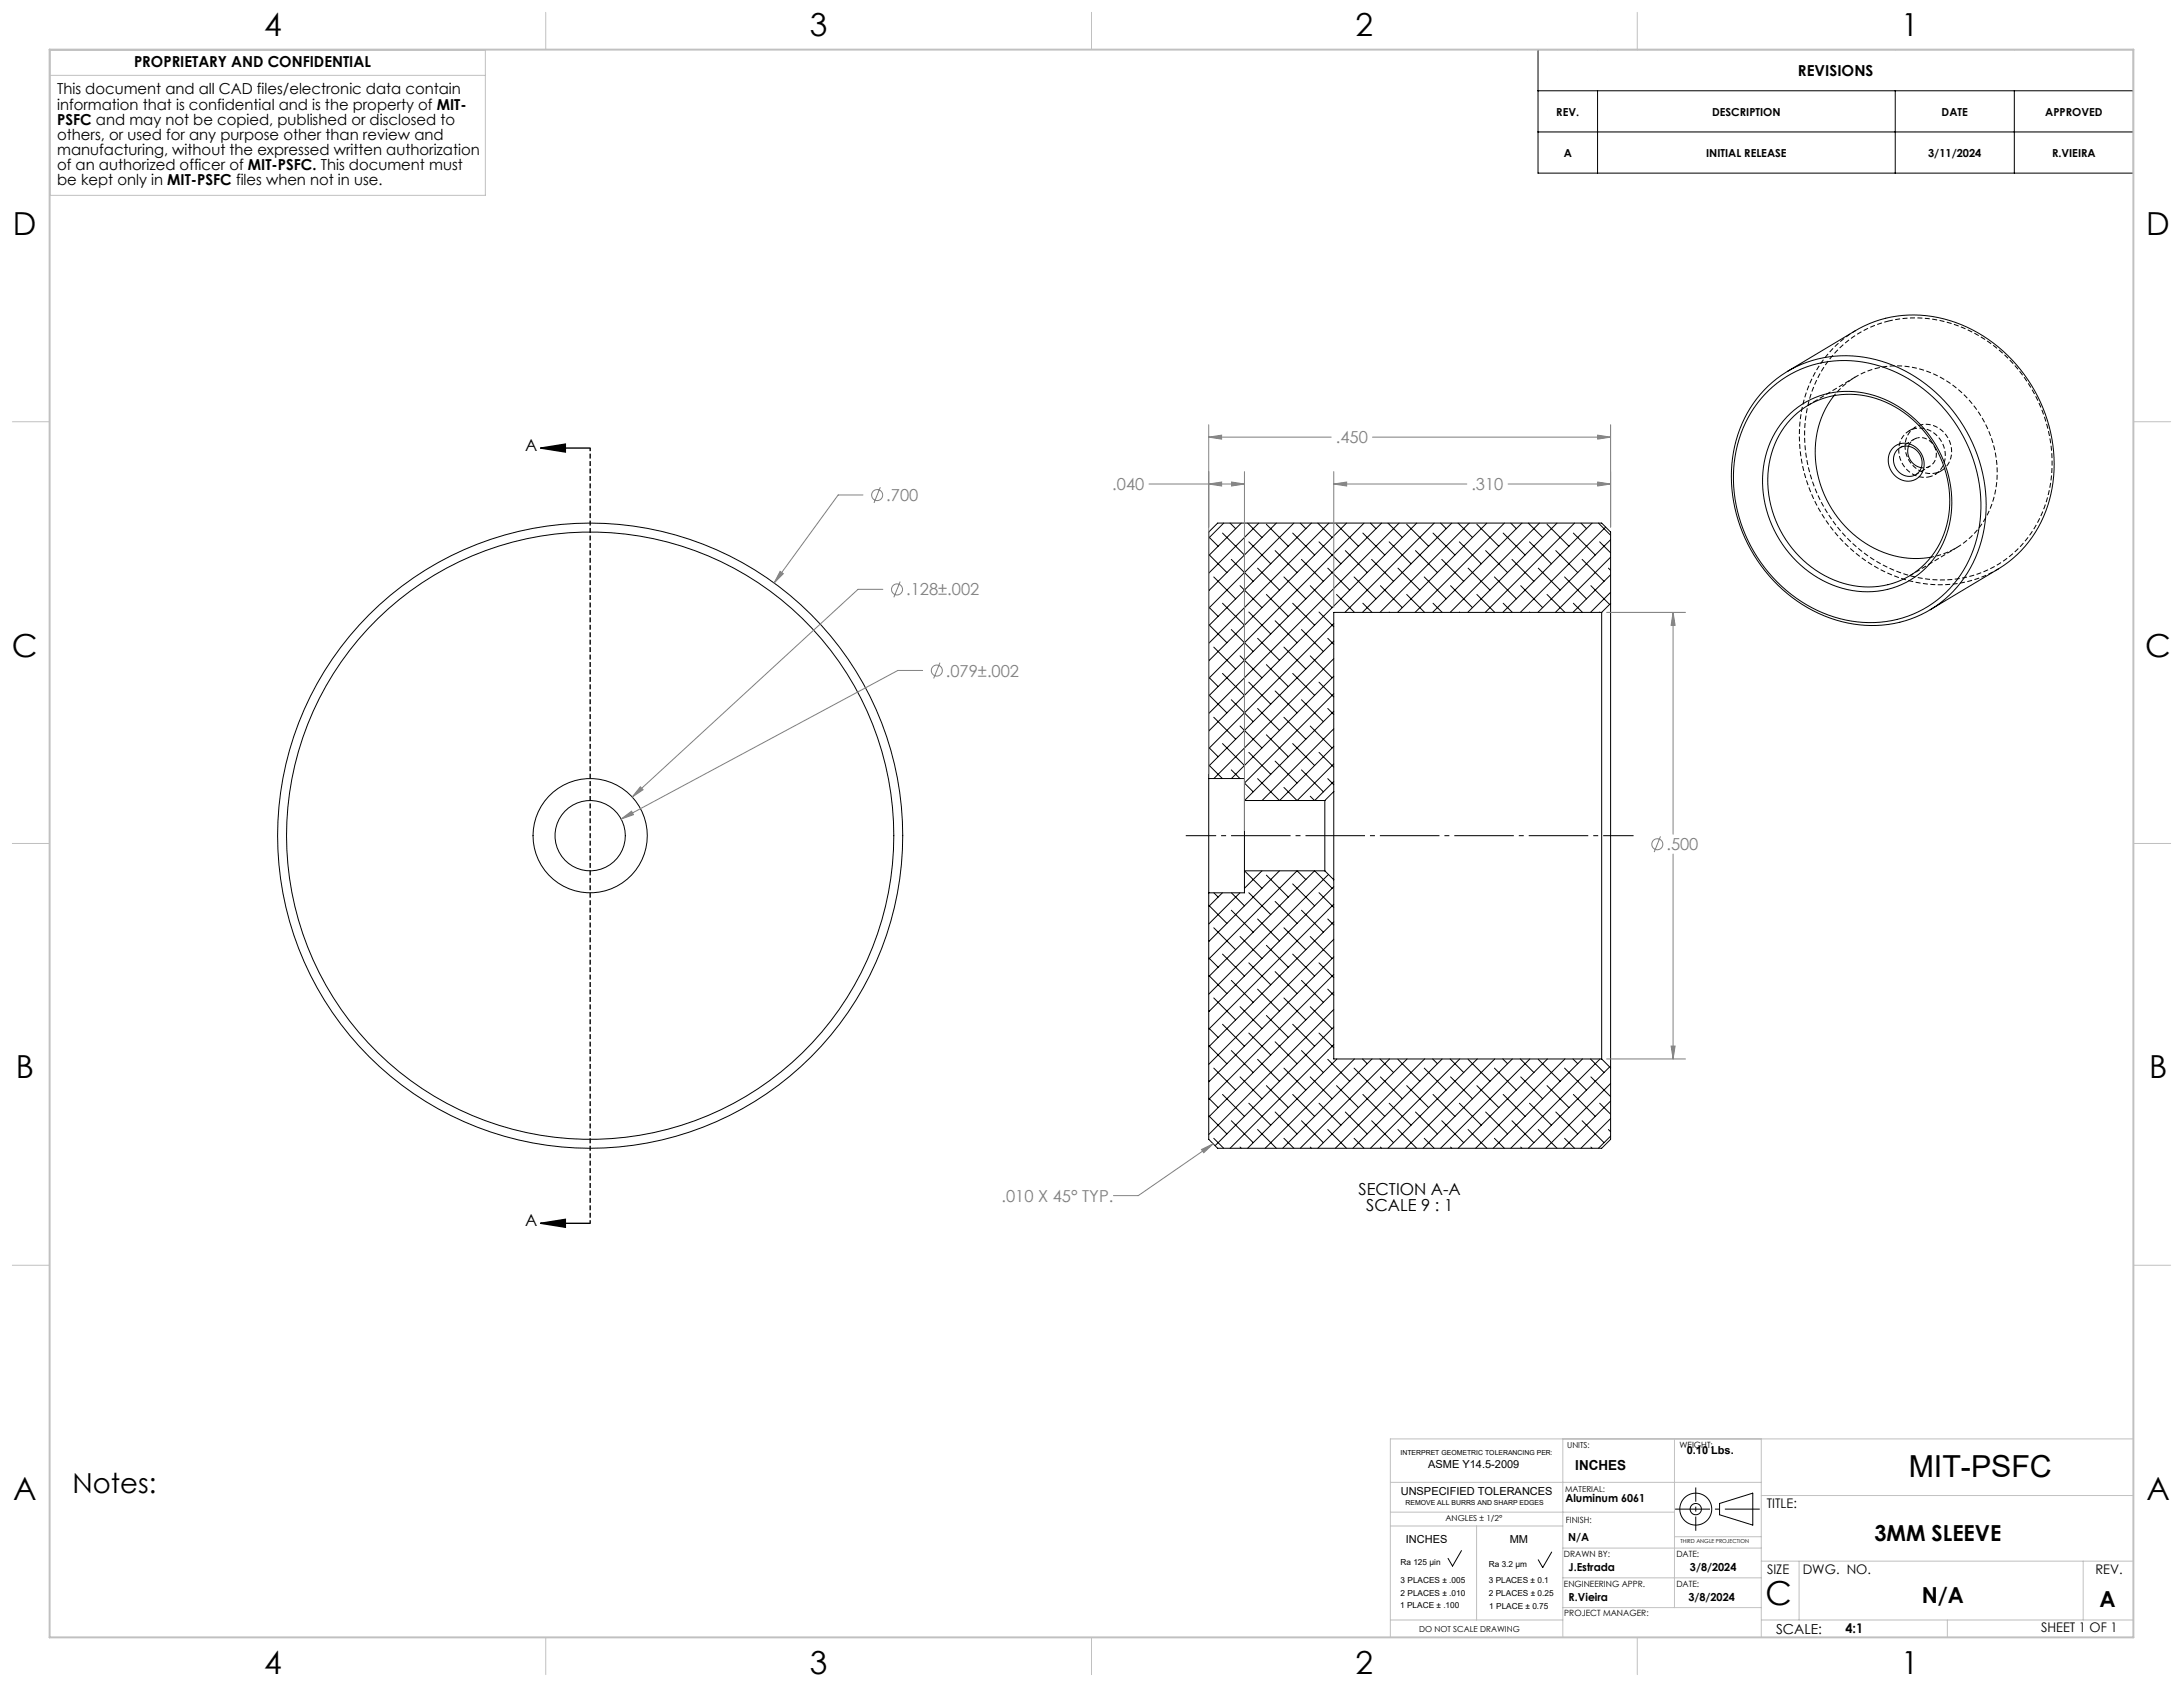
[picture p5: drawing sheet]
<svg xmlns="http://www.w3.org/2000/svg" width="559mm" height="432mm" viewBox="0 0 559 432" stroke-linecap="round" stroke-linejoin="round" font-family="sans-serif">
<defs><g id="words">
<text font-size="8.5" x="452" y="410.7">C</text>
<g font-size="8.1">
<text x="67.6" y="9.3">4</text>
<text x="207.3" y="9.3">3</text>
<text x="347" y="9.3">2</text>
<text x="486.7" y="9.3">1</text>
<text x="3.3" y="60.1">D</text>
<text x="549.4" y="60.1">D</text>
<text x="3" y="168">C</text>
<text x="549.1" y="168">C</text>
<text x="4" y="276">B</text>
<text x="550.1" y="276">B</text>
<text x="3.3" y="383.9">A</text>
<text x="549.4" y="383.9">A</text>
<text x="67.6" y="428.4">4</text>
<text x="207.3" y="428.4">3</text>
<text x="347" y="428.4">2</text>
<text x="486.7" y="428.4">1</text>
</g>
<text font-size="7.8" x="488.6" y="378.1">MIT-PSFC</text>
<text font-size="7.1" fill="#010000" x="18.5" y="382.1">Notes:</text>
<g font-size="5.6">
<text x="479.8" y="394.4">3MM SLEEVE</text>
<text x="491.9" y="410.3">N/A</text>
<text x="537.4" y="411.4">A</text>
</g>
<g font-size="4.2" fill="#808080">
<text x="341.9" y="113.5">.450</text>
<text x="284.7" y="125.5">.040</text>
<text x="376.6" y="125.5">.310</text>
<text x="226.9" y="128.3">.700</text>
<text x="231.9" y="152.4">.128±.002</text>
<text x="242.1" y="173.2">.079±.002</text>
<text x="426.6" y="217.6">.500</text>
<text x="256.3" y="307.6">.010 X 45° TYP.</text>
</g>
<g font-size="4.2">
<text x="134.4" y="115.5">A</text>
<text x="347.7" y="305.9">SECTION A-A</text>
<text x="349.7" y="310">SCALE 9 : 1</text>
<text x="134.4" y="313.9">A</text>
</g>
<g font-size="3.9">
<text x="34.3" y="17.3">PROPRIETARY AND CONFIDENTIAL</text>
<text x="460.2" y="19.4">REVISIONS</text>
<text x="14.6" y="24.2">This document and all CAD files/electronic data contain</text>
<text x="14.6" y="28.1">information that is confidential and is the property of MIT-</text>
<text x="14.6" y="31.9">PSFC and may not be copied, published or disclosed to</text>
<text x="14.6" y="35.8">others, or used for any purpose other than review and</text>
<text x="14.6" y="39.7">manufacturing, without the expressed written authorization</text>
<text x="14.6" y="43.6">of an authorized officer of MIT-PSFC. This document must</text>
<text x="14.6" y="47.5">be kept only in MIT-PSFC files when not in use.</text>
</g>
<g font-size="3.5">
<text x="403.2" y="376.3">INCHES</text>
<text x="454.6" y="418.1">SCALE:</text>
</g>
<g font-size="3.4">
<text x="452.3" y="386.1">TITLE:</text>
<text x="452.3" y="402.9">SIZE</text>
<text x="461.4" y="402.9">DWG. NO.</text>
<text x="536.4" y="402.9">REV.</text>
<text x="472.4" y="418.1">4:1</text>
<text x="522.5" y="417.8">SHEET 1 OF 1</text>
</g>
<g font-size="2.8">
<text x="398.4" y="29.6">REV.</text>
<text x="438.3" y="29.6">DESCRIPTION</text>
<text x="497" y="29.6">DATE</text>
<text x="523.5" y="29.6">APPROVED</text>
<text x="400.3" y="40.1">A</text>
<text x="436.7" y="40.1">INITIAL RELEASE</text>
<text x="493.6" y="40.1">3/11/2024</text>
<text x="525.3" y="40.1">R.VIEIRA</text>
<text x="365.6" y="375.7">ASME Y14.5-2009</text>
<text x="431.8" y="372.1">0.10 Lbs.</text>
<text x="358.6" y="382.5">UNSPECIFIED TOLERANCES</text>
<text x="400.7" y="384.4">Aluminum 6061</text>
<text x="359.9" y="395">INCHES</text>
<text x="386.4" y="395">MM</text>
<text x="401.4" y="394.3">N/A</text>
<text x="401.5" y="402.2">J.Estrada</text>
<text x="432.6" y="402.2">3/8/2024</text>
<text x="401.5" y="409.7">R.Vieira</text>
<text x="432.2" y="409.7">3/8/2024</text>
</g>
<g font-size="2.2">
<text x="429.9" y="370.7">WEIGHT:</text>
<text x="400.8" y="389.7">FINISH:</text>
<text x="400.3" y="398.4">DRAWN BY:</text>
<text x="429.1" y="398.4">DATE:</text>
<text x="400.3" y="406.1">ENGINEERING APPR.</text>
<text x="429.1" y="406.1">DATE:</text>
<text x="400.4" y="413.6">PROJECT MANAGER:</text>
</g>
<g font-size="2.1">
<text x="401.1" y="370.7">UNITS:</text>
<text x="400.7" y="381.8">MATERIAL:</text>
<text x="370" y="389.3">ANGLES ± 1/2°</text>
<text x="358.5" y="400.6">Ra 125 µin</text>
<text x="381.1" y="401">Ra 3.2 µm</text>
<text x="358.5" y="405.1">3 PLACES ± .005</text>
<text x="381.1" y="405.3">3 PLACES ± 0.1</text>
<text x="358.4" y="411.7">1 PLACE ± .100</text>
<text x="358.5" y="408.4">2 PLACES ± .010</text>
<text x="381.1" y="408.6">2 PLACES ± 0.25</text>
<text x="381.2" y="411.9">1 PLACE ± 0.75</text>
<text x="363.3" y="417.6">DO NOT SCALE DRAWING</text>
</g>
<g font-size="1.8">
<text x="358.5" y="372.4">INTERPRET GEOMETRIC TOLERANCING PER:</text>
<text x="359.8" y="385.1">REMOVE ALL BURRS AND SHARP EDGES</text>
</g>
<text font-size="1.4" x="430.1" y="395">THIRD ANGLE PROJECTION</text>
</g></defs>
<g fill="none" stroke="#000" stroke-width=".26">
<path d="M393.7 12.7h152.4v31.6h-152.4zM393.7 23.2h152.4M393.7 33.8h152.4M408.9 23.2v21.1M485.1 23.2v21.1M515.6 23.2v21.1M451.6 99.8a29.4 29.4 0 0 1 33-6.3 38.8 38.8 0 0 1 22.6 44.9 28.9 28.9 0 0 1-37.3 20.3 38.7 38.7 0 0 1-25.5-45.9 30.4 30.4 0 0 1 7.2-13zM452.7 99.9a28.9 28.9 0 0 1 32.9-4.5 37.8 37.8 0 0 1 20.4 42.4 28.1 28.1 0 0 1-36.5 20.1 37.7 37.7 0 0 1-24.7-44.1 29.5 29.5 0 0 1 7.9-13.9zM457.5 95.1l17.4-10.5a31 31 0 0 1 32.7 1.4 38.8 38.8 0 0 1 17 42 29.4 29.4 0 0 1-13.1 17.6l-17.4 10.5M457.4 106.7a22.2 22.2 0 0 1 27.4-3.3 28.7 28.7 0 0 1 13.5 33.3 21.6 21.6 0 0 1-29.2 13 28.8 28.8 0 0 1-16.8-34.1 22.4 22.4 0 0 1 5.1-8.9zM459.2 106.5a21.5 21.5 0 0 1 25.9-2.4 27.5 27.5 0 0 1 12.4 32.8 20.7 20.7 0 0 1-28 11.6 27.6 27.6 0 0 1-15.6-33.6 21.3 21.3 0 0 1 5.3-8.4zM469.5 101.3a25.3 25.3 0 0 0-.6 29 25.3 25.3 0 0 0 25.4 12.3"/>
<path d="M484.6 114.6a4.9 4.9 0 0 1 7.9 3.4 4.3 4.3 0 0 1-2.4 4.8 4.3 4.3 0 0 1-5.2-1.2 5.1 5.1 0 0 1-.3-7zM485.9 114.9a4 4 0 0 1 4.4 .1 4 4 0 0 1 1.6 4.2 3.5 3.5 0 0 1-2.8 2.7 3.5 3.5 0 0 1-3.5-1.6 4 4 0 0 1 .3-5.4zM488.5 114.2a4.3 4.3 0 0 0 3.3 5.5M309.4 137.4l2.4 2.4M312.9 136.4l5.7 5.7M313.2 133.9l-3.8 3.8M314.9 133.9l1.4 1.4M317.7 133.9l-8.3 8.3M319.4 133.9l3.6 3.7M319.7 138.7l5.6 5.6M322.2 133.9l-12.8 12.8M324.2 134.2l5.6 5.6"/>
<path d="M326.7 133.9l-17.3 17.3M330.9 136.4l5.6 5.7M331.2 133.9l-21.8 21.8M332.8 133.9l1.5 1.4M335.7 133.9l-26.3 26.3M337.3 133.9l3.7 3.7M337.6 138.7l5.6 5.6M340.2 133.9l-30.8 30.8M342.1 134.2l5.6 5.6M344.7 133.9l-35.3 35.3M348.9 136.4l5.6 5.7M349.2 133.9l-39.8 39.8"/>
<path d="M350.8 133.9l1.4 1.4M353.7 133.9l-44.3 44.2M355.3 133.9l3.7 3.7M355.6 138.7l5.6 5.6M358.2 133.9l-48.8 48.7M360.1 134.2l5.6 5.6M362.6 133.9l-53.2 53.2M366.8 136.4l5.6 5.7M367.1 133.9l-22.8 22.8M368.8 133.9l1.4 1.4M371.6 133.9l-22.8 22.8M373.2 133.9l3.7 3.7"/>
<path d="M373.6 138.7l5.6 5.6M376.1 133.9l-22.8 22.8M378 134.2l5.7 5.6M380.6 133.9l-22.9 22.8M384.8 136.4l5.6 5.7M385.1 133.9l-22.9 22.8M386.7 133.9l1.4 1.4M389.6 133.9l-22.9 22.8M391.2 133.9l3.7 3.7M391.5 138.7l5.6 5.6M394.1 133.9l-22.9 22.8M396 134.2l5.6 5.6"/>
<path d="M398.6 133.9l-22.9 22.8M402.7 136.4l5.7 5.7M403.1 133.9l-22.9 22.8M404.7 133.9l1.4 1.4M407.5 133.9l-22.8 22.8M409.2 133.9l3.1 3.1M409.5 138.7l2.8 2.8M411 134.9l-21.8 21.8M412.3 138.1l-18.6 18.6M309.4 159.9l4.7 4.6M309.4 155.4l2.4 2.4M309.4 150.9l.2 .1"/>
<path d="M309.4 141.9l4.7 4.6M310.7 147.7l5.6 5.6M312.9 154.4l5.7 5.6M315.2 143.2l5.6 5.6M317.4 149.9l5.6 5.6M319.7 156.7l5.6 5.6M321.9 145.4l5.6 5.6M324.2 152.2l5.6 5.6M326.4 158.9l5.6 5.6M326.4 140.9l5.6 5.6M328.7 147.7l5.6 5.6M330.9 154.4l5.6 5.6"/>
<path d="M333.1 143.2l5.7 5.6M335.4 149.9l5.6 5.6M337.6 156.7l3.8 3.7M339.9 145.4l5.6 5.6M341.4 159.6l-32 32M342.1 152.2l4.6 4.5M344.4 140.9l5.6 5.6M346.6 147.7l5.6 5.6M348.9 154.4l2.3 2.3M351.1 143.2l5.6 5.6M353.4 149.9l5.6 5.6M355.6 156.7h.1"/>
<path d="M357.8 145.4l5.7 5.6M360.1 152.2l4.6 4.5M362.3 140.9l5.6 5.6M364.6 147.7l5.6 5.6M366.8 154.4l2.4 2.3M369.1 143.2l5.6 5.6M371.3 149.9l5.6 5.6M373.6 156.7h.1M375.8 145.4l5.6 5.6M378 152.2l4.6 4.5M380.3 140.9l5.6 5.6M382.5 147.7l5.6 5.6"/>
<path d="M384.8 154.4l2.3 2.3M387 143.2l5.6 5.6M389.3 149.9l5.6 5.6M391.5 156.7h.1M393.8 145.4l5.6 5.6M396 152.2l4.6 4.5M398.3 140.9l5.6 5.6M400.5 147.7l5.6 5.6M402.7 154.4l2.4 2.3M405 143.2l5.6 5.6M407.2 149.9l4.8 4.8M409.5 156.7h.1"/>
<path d="M410 156.7v114.3M410 156.7h-68.6v45.9M411.7 145.4l.6 .6M412.3 154.5v118.8M412.3 154.5v-18.3l-2.3-2.3h-98.3l-2.3 2.3v63.1M412.3 154.5l-2.3 2.2M412.3 142.6l-14.1 14.1M412.3 151.6l-5.2 5.1M412.3 147.1l-9.7 9.6M309.4 177.8l4.7 4.7M309.4 173.3l2.4 2.4M309.4 168.8l.2 .2"/>
<path d="M310.7 165.6l5.6 5.6M312.9 172.4l5.7 5.6M315.2 179.1l5.6 5.6M315.2 161.1l5.6 5.7M317.4 167.9l5.6 5.6M319.7 174.6l5.6 5.6M321.9 163.4l5.6 5.6M324.2 170.1l5.6 5.6M326.4 176.9l5.6 5.6M328.7 165.6l5.6 5.6M330.9 172.4l5.6 5.6M333.1 179.1l5.7 5.6"/>
<path d="M333.1 161.1l5.7 5.7M335.4 167.9l5.6 5.6M337.6 174.6l3.8 3.8M339.9 163.4l1.5 1.5M341.4 164.1l-32 32M341.4 168.6l-30.7 30.7M341.4 173.1l-26.2 26.2M341.4 177.6l-22.8 22.8 2.2 2.3M309.4 199.3v29.2M309.4 199.3h9.2v5.6M309.4 195.8l3.5 3.5M309.4 191.3l2.4 2.4"/>
<path d="M309.4 186.8l.2 .2M310.7 183.6l5.6 5.6M312.9 190.3l5.7 5.6M315.2 197.1l2.2 2.2M317.4 185.8l5.6 5.6M319.7 192.6l5.6 5.6M321.9 181.3l5.6 5.7M324.2 188.1l5.6 5.6M326.4 194.8l5.6 5.6M328.7 183.6l5.6 5.6M330.9 190.3l5.6 5.6M333.1 197.1l5.7 5.6"/>
<path d="M335.4 185.8l5.6 5.6M337.6 192.6l3.8 3.7M339.9 199.3l1.5 1.5M339.9 181.3l1.5 1.6M341.4 182.1l-22.8 22.8M341.4 186.5l-18.3 18.4M341.4 191l-13.8 13.9-5.7-5.6M341.4 195.5l-9.4 9.4M318.6 204.9v18M318.6 204.9h20.5M328.7 201.6l3.3 3.3M335.4 203.8l1.1 1.1"/>
<path d="M339.1 204.9v18M341.4 202.6v22.6M341.4 202.6l-2.3 2.3M341.4 200l-4.9 4.9M309.4 228.5v63.1l2.3 2.3h98.3l2.3-2.3v-18.3M309.4 231.7l4.7 4.6M310.7 237.5l5.6 5.6M310.7 228.5l1.1 1.1M312.9 228.5l-3.5 3.5M315.2 233l5.6 5.6M315.2 228.5l3.4 3.4M317.4 228.5l-8 8"/>
<path d="M317.4 239.7l5.6 5.6M318.6 222.9v5.6h-9.2M318.6 222.9h20.5M318.6 222.9l4.4 4.5M319.7 228.5l5.6 5.6M321.9 235.2l5.6 5.6M323 222.9l-4.4 4.5M324.2 224l5.6 5.6M326.4 230.7l5.6 5.6M327.5 222.9l-18.1 18.1M328.7 237.5l5.6 5.6M330.9 226.2l5.6 5.7"/>
<path d="M332 222.9l-22.6 22.6M332 222.9l2.3 2.2M333.1 233l5.7 5.6M335.4 239.7l5.6 5.6M336.5 222.9l-27.1 27.1M336.5 222.9l4.5 4.5M337.6 228.5l3.8 3.8M339.1 222.9l2.3 2.3M339.9 235.2l1.5 1.6M340.1 223.8l-30.7 30.7M341.4 225.2v45.8h68.6M341.4 227l-32 32"/>
<path d="M341.4 231.5l-32 32M341.4 235.9l-32 32M309.4 258.6l.2 .2M309.4 249.7l4.7 4.6M309.4 245.2l2.4 2.4M309.4 240.7l.2 .1M310.7 255.4l5.6 5.6M312.9 244.2l5.7 5.6M315.2 250.9l5.6 5.7M317.4 257.7l5.6 5.6M319.7 246.5l5.6 5.6M321.9 253.2l5.6 5.6"/>
<path d="M324.2 259.9l5.6 5.6M324.2 242l5.6 5.6M326.4 248.7l5.6 5.6M328.7 255.4l5.6 5.6M330.9 244.2l5.6 5.6M333.1 250.9l5.7 5.7M335.4 257.7l5.6 5.6M337.6 246.5l3.8 3.7M339.9 253.2l1.5 1.5M341.4 240.4l-32 32M341.4 244.9l-32 32M341.4 249.4l-32 32"/>
<path d="M341.4 253.9l-32 32M341.4 258.4l-32 32M309.4 276.6l.2 .2M309.4 267.6l4.7 4.7M309.4 263.1l2.4 2.4M310.7 273.4l5.6 5.6M312.9 262.2l5.7 5.6M315.2 268.9l5.6 5.6M317.4 275.6l5.6 5.7M319.7 264.4l5.6 5.6M321.9 271.1l5.6 5.7M324.2 277.9l5.6 5.6"/>
<path d="M326.4 266.7l5.6 5.6M328.7 273.4l5.6 5.6M330.9 262.2l5.6 5.6M333.1 268.9l5.7 5.6M335.4 275.6l5.6 5.7M337.6 264.4l3.8 3.8M339.9 271.1l5.6 5.7M341.4 262.9l-30.4 30.4M341.4 267.4l-26.5 26.5M342.1 277.9l5.6 5.6M342.2 271l-22.8 22.9M346.6 273.4l5.6 5.6"/>
<path d="M346.7 271l-22.8 22.9M348.8 271l1.2 1.3M351.2 271l-22.9 22.9M353.3 271l3.4 3.5M353.4 275.6l5.6 5.7M355.7 271l-22.9 22.9M357.8 271.1l5.7 5.7M360.1 277.9l5.6 5.6M360.2 271l-22.9 22.9M364.6 273.4l5.6 5.6M364.7 271l-22.9 22.9M366.7 271l1.2 1.3"/>
<path d="M369.2 271l-22.9 22.9M371.2 271l3.5 3.5M371.3 275.6l5.6 5.7M373.7 271l-22.9 22.9M375.8 271.1l5.6 5.7M378 277.9l5.7 5.6M378.1 271l-22.8 22.9M382.5 273.4l5.6 5.6M382.6 271l-22.8 22.9M384.7 271l1.2 1.3M387.1 271l-22.8 22.9M389.2 271l3.4 3.5"/>
<path d="M389.3 275.6l5.6 5.7M391.6 271l-22.8 22.9M393.8 271.1l5.6 5.7M396 277.9l5.6 5.6M396.1 271l-22.9 22.9M400.5 273.4l5.6 5.6M400.6 271l-22.9 22.9M402.6 271l1.3 1.3M405.1 271l-22.9 22.9M407.1 271l3.5 3.5M407.2 275.6l5.1 5.1M409.6 271l-22.9 22.9"/>
<path d="M410 271l2.3 2.3M412 273.1l-20.8 20.8M412.3 277.3l-16.6 16.6M309.4 285.6l4.7 4.6M309.4 281.1l2.4 2.4M310.7 291.4l2.5 2.5M312.9 280.1l5.7 5.6M315.2 286.9l5.6 5.6M317.4 293.6l.3 .3M319.7 282.4l5.6 5.6M321.9 289.1l4.8 4.8M326.4 284.6l5.6 5.6"/>
<path d="M328.7 291.4l2.5 2.5M330.9 280.1l5.6 5.6M333.1 286.9l5.7 5.6M335.4 293.6l.3 .3M337.6 282.4l5.6 5.6M339.9 289.1l4.8 4.8M344.4 284.6l5.6 5.6M346.6 291.4l2.6 2.5M348.9 280.1l5.6 5.6M351.1 286.9l5.6 5.6M353.4 293.6l.3 .3M355.6 282.4l5.6 5.6"/>
<path d="M357.8 289.1l4.8 4.8M362.3 284.6l5.6 5.6M364.6 291.4l2.5 2.5M366.8 280.1l5.6 5.6M369.1 286.9l5.6 5.6M371.3 293.6l.3 .3M373.6 282.4l5.6 5.6M375.8 289.1l4.8 4.8M380.3 284.6l5.6 5.6M382.5 291.4l2.6 2.5M384.8 280.1l5.6 5.6M387 286.9l5.6 5.6"/>
<path d="M389.3 293.6l.3 .3M391.5 282.4l5.6 5.6M393.8 289.1l4.8 4.8M398.3 284.6l5.6 5.6M400.5 291.4l2.6 2.5M402.7 280.1l5.7 5.6M405 286.9l5.6 5.6M407.2 293.6l.3 .3M409.5 282.4l2.8 2.8M411.7 289.1l.6 .6M412.3 281.8l-12.1 12.1M412.3 286.3l-7.6 7.6"/>
<path d="M412.3 290.8l-3.1 3.1M374.1 396.9l-2.3 4-1.1-2M397.2 397.3l-2.3 3.9-1.1-2M440.2 384.8l8.5-2.6v8.2l-8.5-2.7z"/>
<circle cx="151.1" cy="213.9" r="77.7"/>
<circle cx="151.1" cy="213.9" r="80"/>
<circle cx="151.1" cy="213.9" r="14.6"/>
<circle cx="151.1" cy="213.9" r="9"/>
<circle cx="434.1" cy="386.3" r="4.1"/>
<circle cx="434.1" cy="386.3" r="1.44"/>
</g>
<path d="M474.9 84.6a31.1 31.1 0 0 0-14.2 30.2 38.7 38.7 0 0 0 29.6 34.2 29.4 29.4 0 0 0 21.2-3.4" fill="none" stroke="#000" stroke-width=".26" stroke-dasharray="1.3 .6" stroke-dashoffset=".3" stroke-linecap="butt"/>
<path d="M480.4 94.2a20 20 0 0 0-10.9 7.1M490.8 112.1a4.1 4.1 0 0 1 4.4 2.2 4.1 4.1 0 0 1-.9 4.8l-1.4 .6h-1.1" fill="none" stroke="#000" stroke-width=".26" stroke-dasharray="1.3 .6" stroke-dashoffset=".7" stroke-linecap="butt"/>
<path d="M494.3 142.6a21.1 21.1 0 0 0 16.9-21.3 27.6 27.6 0 0 0-22-27.3l-3.8-.4-2.5 .2-2.5 .4" fill="none" stroke="#000" stroke-width=".26" stroke-dasharray="1.3 .6" stroke-dashoffset=".5" stroke-linecap="butt"/>
<path d="M474.9 96.5l-12.2 7.3M483.4 82.2a33.3 33.3 0 0 1 32.9 12 36.3 36.3 0 0 1 5.9 38.3 28 28 0 0 1-34.5 14.5 37.7 37.7 0 0 1-24.7-44.1 28.1 28.1 0 0 1 20.4-20.7M488.9 147.4l12.1-7.3" fill="none" stroke="#000" stroke-width=".26" stroke-dasharray="1.3 .6" stroke-dashoffset=".2" stroke-linecap="butt"/>
<path d="M488.5 114.2l1-1.4 1.3-.7" fill="none" stroke="#000" stroke-width=".26" stroke-dasharray="1.3 .6" stroke-linecap="butt"/>
<path d="M489.9 112.4l-3.6 2.2M490.4 121.5l3.7-2.2M493.9 122a6 6 0 0 0 2.6-9.7 5.7 5.7 0 0 0-10.1 .6 6.8 6.8 0 0 0 7.5 9.1M495.5 121.1a6 6 0 0 0 2.6-9.8 5.7 5.7 0 0 0-10 .7 6.8 6.8 0 0 0 7.4 9.1" fill="none" stroke="#000" stroke-width=".26" stroke-dasharray="1.3 .6" stroke-dashoffset=".4" stroke-linecap="butt"/>
<path d="M490.3 109.3l-1.6 1M495.3 121.5l1.7-1" fill="none" stroke="#000" stroke-width=".26" stroke-dasharray="1.3 .6" stroke-dashoffset=".9" stroke-linecap="butt"/>
<g fill="none" stroke="#808080" stroke-width=".26">
<path d="M309.4 111.9l3.3-.5v1zM309.4 108.7v89.3M309.4 111.9h31.4M351.3 111.9h61M409 111.4l3.3 .5-3.3 .5zM412.3 108.7v26.2M220.9 126.7h-6.3l-16.4 22.5M225.3 124.7l-1.6 4M294.1 123.9h24.5M309.4 123.9l3.3-.5v1zM315.2 123.4l3.4 .5-3.4 .5zM318.6 120.7v91.9"/>
<path d="M341.4 123.9l3.3-.5v1zM341.4 123.9h34.1M341.4 120.7v34.8M386 123.9h26.3M409 123.4l3.3 .5-3.3 .5zM199.7 146.2l.8 .6-2.3 2.4zM226 150.8h-6.4l-57.8 53.2M230.4 148.9l-1.6 4M411.3 156.7h20.2M428.3 156.7l.5 3.4h-1zM428.3 156.7v56.8M236.2 171.6h-6.4l-70.8 38"/>
<path d="M240.6 169.6l-1.6 4.1M159 209.6l2.7-2 .4 .9zM163.9 201.4l.7 .7-2.8 1.9zM425 214.1l-1.6 4M428.3 218.6v52.4M411.3 271h20.2M427.8 267.7h1l-.5 3.3zM307.5 294.2l3.1-1.4-2.5 2.3zM310.6 292.8l-19.2 13.2h-6.4"/>
<circle cx="224.5" cy="126.7" r="1.41"/>
<circle cx="229.6" cy="150.9" r="1.41"/>
<circle cx="239.8" cy="171.6" r="1.41"/>
<circle cx="424.2" cy="216.1" r="1.41"/>
</g>
<path d="M138.4 114.7l6.3-1v2zM138.4 114.7h12.7M138.4 313.1l6.3-1v2zM138.4 313.1h12.7" fill="none" stroke="#000" stroke-width=".35"/>
<path d="M418.2 213.9h-114.7" fill="none" stroke="#000" stroke-width=".26" stroke-dasharray="15.2 1.3 1.3 1.3" stroke-dashoffset="7.5" stroke-linecap="butt"/>
<path d="M151.1 114.7v198.4" fill="none" stroke="#000" stroke-width=".35" stroke-dasharray="1.3 .6" stroke-dashoffset=".5" stroke-linecap="butt"/>
<path d="M428.8 386.3h21.7" fill="none" stroke="#000" stroke-width=".26" stroke-dasharray="15.2 1.3 1.3 1.3" stroke-dashoffset="6.3" stroke-linecap="butt"/>
<path d="M434.1 380.7v11.1" fill="none" stroke="#000" stroke-width=".26" stroke-dasharray="15.2 1.3 1.3 1.3" stroke-dashoffset="11.6" stroke-linecap="butt"/>
<g fill="none" stroke="#c0c0c0" stroke-width=".26">
<path d="M12.8 19.3h111.4M12.8 12.9h111.4v37.1h-111.4zM139.7 3.2v9.5M279.4 3.2v9.5M419.1 3.2v9.5M3.2 107.9h9.5M546.1 107.9h9.5M3.2 215.9h9.5M546.1 215.9h9.5M3.2 323.8h9.5M546.1 323.8h9.5M355.9 379.4h94.9"/>
<path d="M400 368.3v50.8M428.6 368.3v43.2M450.8 368.3v50.8M546.1 368.3h-190.2v50.8M355.9 390.6h44.1M355.9 387h72.7M378 390.6v24.1M400 396.2h50.8M428.6 393.3h22.2M450.8 399.6h95.3M450.8 382.8h95.3M460.5 399.6v15.1"/>
<path d="M533.3 399.6v15.1M139.7 419.1v9.5M279.4 419.1v9.5M355.9 414.7h44.1M400 403.9h50.8M400 411.5h50.8M419.1 419.1v9.5M450.8 414.7h95.3M498.5 414.7v4.4"/>
</g>
<path d="M12.7 12.7h533.4v406.4h-533.4z" fill="none" stroke="#c0c0c0" stroke-width=".5"/>
<path d="M138.4 114.7l6.3-1v2zM138.4 313.1l6.3-1v2z" fill="#000"/>
<path d="M199.7 146.2l-1.5 3 2.3-2.4zM163.9 201.4l-2.1 2.6 2.8-1.9zM159 209.6l3.1-1.1-.4-.9zM309.4 123.9l3.3-.5v1zM315.2 123.4l3.4 .5-3.4 .5zM309.4 111.9l3.3-.5v1zM409 111.4l3.3 .5-3.3 .5zM307.5 294.2l3.1-1.4-2.5 2.3zM341.4 123.9l3.3-.5v1zM409 123.4l3.3 .5-3.3 .5zM428.3 156.7l.5 3.4h-1zM427.8 267.7h1l-.5 3.3z" fill="#808080"/>
<use href="#words"/>
</svg>
